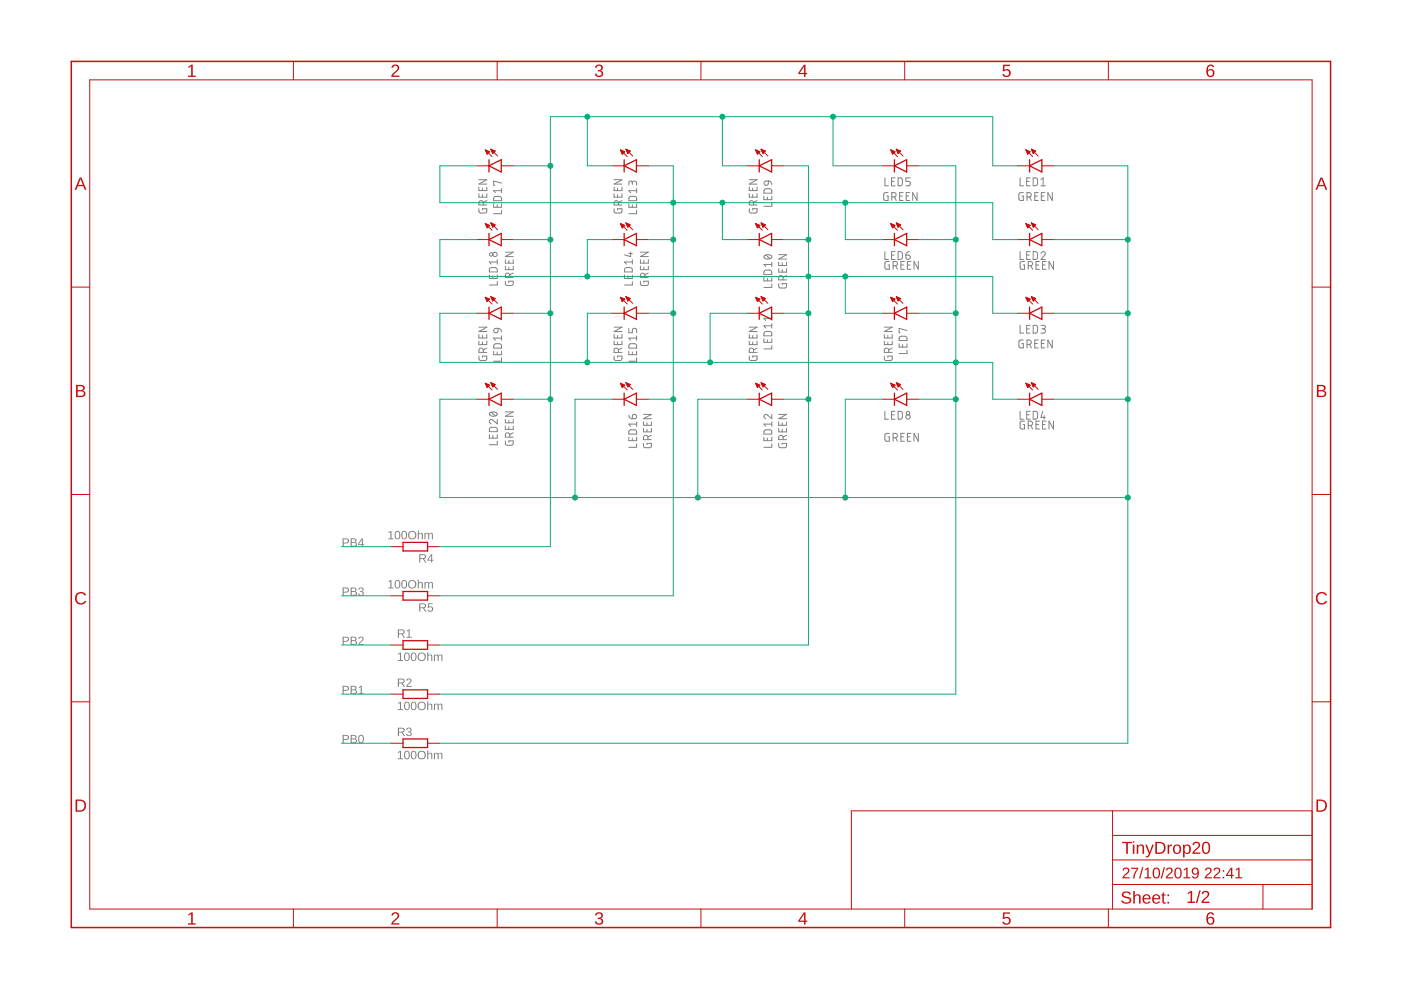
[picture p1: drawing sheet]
<svg xmlns="http://www.w3.org/2000/svg" width="297mm" height="210mm" viewBox="0 0 297 210" stroke-linecap="round" stroke-linejoin="round" font-family="sans-serif">
<g fill="#808080">
<path d="M84.4 138.7l.6-.3v1.5h.4v.2h-1.1v-.2h.5v-1.3l-.4 .3zM85.9 138.4a.66 .66 0 0 1 .8 .1 .66 .66 0 0 1 .2 .8 .66 .66 0 0 1-.6 .9 .66 .66 0 0 1-.6-.9zM86.1 138.6a1 1 0 0 0 .2 1.4 .88 .88 0 0 0 0-1.5zM87.4 138.4a.66 .66 0 0 1 .7 .1 .66 .66 0 0 1 .2 .8 .66 .66 0 0 1-.6 .9 .66 .66 0 0 1-.6-.9zM87.5 138.6a1 1 0 0 0 .2 1.4 .88 .88 0 0 0 0-1.5zM88.5 139.3a.91 .91 0 0 1 1.8 0 .91 .91 0 0 1-1.8 0zM88.9 138.7a.71 .71 0 0 0 .1 1.2 .71 .71 0 0 0 1.1-.5 .71 .71 0 0 0-.7-.9zM90.6 138.3h.2v.7a.46 .46 0 0 1 .5-.2 .46 .46 0 0 1 .4 .4v.9h-.3v-.8a.32 .32 0 0 0-.3-.4 .32 .32 0 0 0-.3 .4v.8h-.2zM92 138.8h.2v.2a.42 .42 0 0 1 .4-.2 .42 .42 0 0 1 .4 .2 .42 .42 0 0 1 .5-.2 .42 .42 0 0 1 .3 .4v.9h-.2v-1l-.3-.2-.3 .3v.9h-.2v-1l-.4-.1-.1 .2-.1 .9h-.2z"/>
<path d="M84.4 149.1l.6-.3v1.6h.4v.2h-1.1v-.2h.5v-1.4l-.4 .3zM85.9 148.9a.66 .66 0 0 1 .8 0 .66 .66 0 0 1 .2 .8 .66 .66 0 0 1-.6 .9 .66 .66 0 0 1-.6-.9zM86.1 149a1 1 0 0 0 .2 1.4 .88 .88 0 0 0 0-1.5zM87.4 148.9a.66 .66 0 0 1 .7 0 .66 .66 0 0 1 .2 .8 .66 .66 0 0 1-.6 .9 .66 .66 0 0 1-.6-.9zM87.5 149a1 1 0 0 0 .2 1.4 .88 .88 0 0 0 0-1.5zM88.5 149.7a.91 .91 0 0 1 1.8 0 .91 .91 0 0 1-1.8 0zM88.9 149.1a.71 .71 0 0 0 .1 1.2 .71 .71 0 0 0 1.1-.4 .71 .71 0 0 0-.7-.9zM90.6 148.7h.2v.7a.46 .46 0 0 1 .5-.2 .46 .46 0 0 1 .4 .5v.9h-.3v-.9a.32 .32 0 0 0-.3-.4 .32 .32 0 0 0-.3 .5v.8h-.2zM92 149.2h.2v.2a.42 .42 0 0 1 .4-.2 .42 .42 0 0 1 .4 .2 .42 .42 0 0 1 .5-.2 .42 .42 0 0 1 .3 .5v.9h-.2v-1.1l-.3-.1-.3 .2v1h-.2v-1.1l-.4-.1-.1 .2-.1 1h-.2z"/>
<path d="M84.4 159.5l.6-.3v1.6h.4v.2h-1.1v-.2h.5v-1.4l-.4 .3zM85.9 159.3a.66 .66 0 0 1 .8 0 .66 .66 0 0 1 .2 .8 .66 .66 0 0 1-.6 .9 .66 .66 0 0 1-.6-.9zM86.1 159.4a1 1 0 0 0 .2 1.4 .88 .88 0 0 0 0-1.4zM87.4 159.3a.66 .66 0 0 1 .7 0 .66 .66 0 0 1 .2 .8 .66 .66 0 0 1-.6 .9 .66 .66 0 0 1-.6-.9zM87.5 159.4a1 1 0 0 0 .2 1.4 .88 .88 0 0 0 0-1.4zM88.5 160.1a.91 .91 0 0 1 1.8 0 .91 .91 0 0 1-1.8 0zM88.9 159.6a.71 .71 0 0 0 .1 1.1 .71 .71 0 0 0 1.1-.4 .71 .71 0 0 0-.7-.9zM90.6 159.1h.2v.8a.46 .46 0 0 1 .5-.3 .46 .46 0 0 1 .4 .5v.9h-.3v-.9a.32 .32 0 0 0-.3-.4 .32 .32 0 0 0-.3 .5v.8h-.2zM92 159.6h.2v.3a.42 .42 0 0 1 .4-.3 .42 .42 0 0 1 .4 .3 .42 .42 0 0 1 .5-.3 .42 .42 0 0 1 .3 .5v.9h-.2v-1.1l-.3-.1-.3 .2v1h-.2v-1.1l-.4-.1-.1 .2-.1 1h-.2z"/>
<path d="M82.4 112.9l.6-.3v1.6h.4v.1h-1.1v-.1h.5v-1.4l-.4 .3zM83.9 112.7a.66 .66 0 0 1 .8 0 .66 .66 0 0 1 .2 .8 .66 .66 0 0 1-.6 .9 .66 .66 0 0 1-.6-.9zM84.1 112.8a1 1 0 0 0 .2 1.4 .88 .88 0 0 0 0-1.5zM85.3 112.7a.66 .66 0 0 1 .8 0 .66 .66 0 0 1 .2 .8 .66 .66 0 0 1-.6 .9 .66 .66 0 0 1-.6-.9zM85.5 112.8a1 1 0 0 0 .2 1.4 .88 .88 0 0 0 0-1.5zM86.5 113.5a.91 .91 0 0 1 1.8 0 .91 .91 0 0 1-1.8 0zM86.9 112.9a.71 .71 0 0 0 .1 1.2 .71 .71 0 0 0 1.1-.4 .71 .71 0 0 0-.7-.9zM88.6 112.5h.2v.7a.46 .46 0 0 1 .5-.2 .46 .46 0 0 1 .4 .4v.9h-.3v-.8a.32 .32 0 0 0-.3-.4 .32 .32 0 0 0-.3 .4v.8h-.2zM90 113h.2v.2a.42 .42 0 0 1 .4-.2 .42 .42 0 0 1 .4 .2 .42 .42 0 0 1 .5-.2 .42 .42 0 0 1 .3 .4v.9h-.2v-1l-.3-.2-.3 .3v.9h-.2v-1l-.4-.1-.2 .2v.9h-.2z"/>
<path d="M82.4 123.3l.6-.3v1.6h.4v.2h-1.1v-.2h.5v-1.4l-.4 .3zM83.9 123.1a.66 .66 0 0 1 .8 0 .66 .66 0 0 1 .2 .8 .66 .66 0 0 1-.6 .9 .66 .66 0 0 1-.6-.9zM84.1 123.2a1 1 0 0 0 .2 1.4 .88 .88 0 0 0 0-1.4zM85.3 123.1a.66 .66 0 0 1 .8 0 .66 .66 0 0 1 .2 .8 .66 .66 0 0 1-.6 .9 .66 .66 0 0 1-.6-.9zM85.5 123.2a1 1 0 0 0 .2 1.4 .88 .88 0 0 0 0-1.4zM86.5 123.9a.91 .91 0 0 1 1.8 0 .91 .91 0 0 1-1.8 0zM86.9 123.4a.71 .71 0 0 0 .1 1.1 .71 .71 0 0 0 1.1-.4 .71 .71 0 0 0-.7-.9zM88.6 122.9h.2v.7a.46 .46 0 0 1 .5-.2 .46 .46 0 0 1 .4 .5v.9h-.3v-.9a.32 .32 0 0 0-.3-.4 .32 .32 0 0 0-.3 .5v.8h-.2zM90 123.4h.2v.2a.42 .42 0 0 1 .4-.2 .42 .42 0 0 1 .4 .2 .42 .42 0 0 1 .5-.2 .42 .42 0 0 1 .3 .5v.9h-.2v-1.1l-.3-.1-.3 .2v1h-.2v-1.1l-.4-.1-.2 .2v1h-.2z"/>
</g>
<g fill="none" stroke="#808080" stroke-width=".21">
<path d="M101.5 39.7v.7h1.7v-.7M101.5 38.1h1.7l-1.7 .9h1.7M102.3 39.9v.5M130.2 39.7v.7h1.7v-.7M130.2 38.1h1.7l-1.7 .9h1.7M130.9 39.9v.5M158.9 39.7v.7h1.6v-.7M158.9 38.1h1.6l-1.6 .9h1.6M159.6 39.9v.5M101.5 44.3v.5l.3 .3h1.2l.2-.2v-.6h-.9v.2M101.5 41.1v.7h1.7v-.7M102.3 41.3v.5"/>
<path d="M102.5 43.5v-.5a.47 .47 0 0 0-.5-.5 .47 .47 0 0 0-.5 .5v.5h1.7M103.2 42.5l-.7 .4M107.1 59.6l.1 .7 .2 .2h1l.4-.2v-.7h-.9v.3M107.1 56.4v.8h1.7v-.8M107.1 55.1v.7h1.7v-.7M107.1 53.5h1.7l-1.7 .9h1.7M107.9 55.2v.6M107.9 56.6v.6M108.1 58.8v-.4a.47 .47 0 0 0-.5-.5 .47 .47 0 0 0-.5 .5v.4h1.7M108.8 57.9l-.7 .4M130.2 44.3v.6l.2 .2h1.4l.1-.8h-1v.2M130.2 41.1v.7h1.7v-.7"/>
<path d="M130.9 41.3v.5M131.1 43.5v-.5a.47 .47 0 0 0-.4-.5 .47 .47 0 0 0-.5 .5v.5h1.7M131.9 42.5l-.8 .4M135.8 59.6v.6l.2 .3h1.1l.3-.2 .1-.7h-1v.3M135.8 55.1v.7h1.7v-.7M135.8 56.4v.8h1.7v-.8M135.8 53.5h1.7l-1.7 .9h1.7M136.5 55.2v.6M136.5 56.6v.6M136.7 58.8v-.4a.47 .47 0 0 0-.5-.5 .47 .47 0 0 0-.4 .5v.4h1.7M137.5 57.9l-.8 .4M158.9 44.3v.6l.2 .2h1.2l.2-.2v-.6h-.9v.2"/>
<path d="M158.9 41.1v.7h1.6v-.7M159.6 41.3v.5M159.8 43.5v-.5a.46 .46 0 0 0-.5-.5 .46 .46 0 0 0-.4 .5v.5h1.6M160.5 42.5l-.7 .4M165.1 55.6v.7h1.7v-.7M165.1 57v.7h1.7v-.7M165.1 54h1.7l-1.7 .9h1.7M165.8 55.8v.5M165.8 57.1v.6M166 59.4v-.5a.47 .47 0 0 0-.4-.5 .47 .47 0 0 0-.5 .5v.5h1.7M166.8 58.4l-.8 .4M188.3 40.8h-.6l-.3 .3v1l.2 .4h.7v-.9h-.3"/>
<path d="M188.6 55.4l-.7 .1-.2 .1-.1 1.1 .3 .4h.7v-.9h-.3M189.1 41.8h.4a.47 .47 0 0 0 .5-.5 .47 .47 0 0 0-.5-.5h-.4v1.7M189.4 56.3h.4a.46 .46 0 0 0 .5-.4 .46 .46 0 0 0-.5-.5h-.4v1.7M189.7 41.8l.3 .7M189.9 56.3l.4 .8M190.7 41.6h.6M191 56.2h.6M191.5 40.8h-.8v1.7h.8M191.7 55.4h-.7v1.7h.7M192.1 41.6h.6M192.4 56.2h.5M192.9 40.8h-.8v1.7h.8"/>
<path d="M193.1 55.4h-.7v1.7h.7M194.4 40.8v1.7l-.9-1.7v1.7M194.7 55.4v1.7l-.9-1.7v1.7M217 40.8h-.6l-.4 .3v1l.3 .4h.7v-.9h-.3M217.2 55.4l-.7 .1-.2 .1v1.3l.2 .2h.7v-.9h-.3M217.7 41.8h.5a.47 .47 0 0 0 .5-.5 .47 .47 0 0 0-.5-.5h-.5v1.7M218 56.3h.5a.46 .46 0 0 0 .4-.4 .46 .46 0 0 0-.4-.5h-.5v1.7M218.3 41.8l.4 .7M218.6 56.3l.3 .8M219.4 41.6h.5M219.6 56.2h.6M220.1 40.8h-.7v1.7h.7"/>
<path d="M220.4 55.4h-.8v1.7h.8M220.8 41.6h.5M221 56.2h.6M221.5 40.8h-.7v1.7h.7M221.8 55.4h-.8v1.7h.8M223.1 40.8v1.7l-.9-1.7v1.7M223.4 55.4v1.7l-1-1.7v1.7M101.5 75.5v.6l.3 .3h1.2l.2-.2v-.7h-.9v.3M101.5 72.3v.8h1.7v-.8M101.5 70.9v.8h1.7v-.8M101.5 69.4h1.7l-1.7 .9h1.7M102.3 71.1v.6"/>
<path d="M102.3 72.5v.6M102.5 74.7v-.4a.47 .47 0 0 0-.5-.5 .47 .47 0 0 0-.5 .5v.4h1.7M103.2 73.8l-.7 .4M130.2 75.5v.7l.2 .2 1.4-.1 .1-.8h-1v.3M130.2 72.3v.8h1.7v-.8M130.2 70.9v.8h1.7v-.8M130.2 69.4h1.7l-1.7 .9h1.7M130.9 71.1v.6M130.9 72.5v.6M131.1 74.7v-.4a.47 .47 0 0 0-.4-.5 .47 .47 0 0 0-.5 .5v.4h1.7M131.9 73.8l-.8 .4M158.9 75.5v.7l.2 .2h1.2l.2-.2v-.7h-.9v.3"/>
<path d="M158.9 72.3v.8h1.6v-.8M158.9 70.9v.8h1.6v-.8M158.9 69.4h1.6l-1.6 .9h1.6M159.6 71.1v.6M159.6 72.5v.6M159.8 74.7v-.4a.46 .46 0 0 0-.5-.5 .46 .46 0 0 0-.4 .5v.4h1.6M160.5 73.8l-.7 .4M165.1 60.1v.7l.2 .2h1.4l.1-.9h-1v.3M187.5 75.5v.6l.2 .3h1.2l.2-.2 .1-.7h-1v.3M187.5 70.9v.8h1.7v-.8M187.5 72.3v.8h1.7v-.8M187.5 69.4h1.7l-1.7 .9h1.7"/>
<path d="M188.2 71.1v.6M188.2 72.5v.6M188.4 74.7v-.4a.47 .47 0 0 0-.4-.5 .47 .47 0 0 0-.5 .5v.4h1.7M189.2 73.8l-.8 .4M217 72.1h-.6l-.4 .2v1.2l.3 .2 .7 .1v-1h-.3M217.7 73h.5a.47 .47 0 0 0 .5-.4 .47 .47 0 0 0-.5-.5h-.5v1.7M218.3 73l.4 .8M219.4 72.8h.5M220.1 72.1h-.7v1.7h.7M220.8 72.8h.5M221.5 72.1h-.7v1.7h.7M223.1 72.1v1.7l-.9-1.7v1.7"/>
<path d="M107.1 93.5l.1 .7 .3 .2h1.1l.2-.4v-.5h-.9v.3M107.1 88.9v.7h1.7v-.7M107.1 90.3v.7h1.7v-.7M107.1 87.3h1.7l-1.7 1h1.7M107.9 89.1v.5M107.9 90.5v.5M108.1 92.7v-.5a.47 .47 0 0 0-.5-.4 .47 .47 0 0 0-.5 .4v.5h1.7M108.8 91.8l-.7 .3M136.4 94v.6l.3 .3h1l.4-.2v-.7h-.9v.3M136.4 90.8v.8h1.7v-.8M136.4 89.4v.8h1.7v-.8M136.4 87.9h1.7l-1.7 .9h1.7"/>
<path d="M137.2 89.6v.6M137.2 91v.6M137.4 93.2v-.4a.47 .47 0 0 0-.5-.5 .47 .47 0 0 0-.5 .5v.4h1.7M138.1 92.3l-.7 .3M165.1 94l.1 .8h1.5l.1-.8h-1v.3M165.1 89.4v.8h1.7v-.8M165.1 90.8v.8h1.7v-.8M165.1 87.9h1.7l-1.7 .9h1.7M165.8 89.6v.6M165.8 91v.6M166 93.2v-.4a.47 .47 0 0 0-.4-.5 .47 .47 0 0 0-.5 .5v.4h1.7M166.8 92.3l-.8 .3"/>
<path d="M188.6 91.9h-.6l-.3 .2-.1 1.1 .3 .3 .7 .1v-1h-.3M189.4 92.8h.4a.47 .47 0 0 0 .5-.4 .47 .47 0 0 0-.5-.5h-.4v1.7M189.9 92.8l.4 .8M191 92.6h.6M191.7 91.9h-.7v1.7h.7M192.4 92.6h.5M193.1 91.9h-.7v1.7h.7M194.7 91.9v1.7l-.9-1.7v1.7M217.2 89.3h-.5l-.4 .2v1.1l.2 .3 .7 .1v-1h-.3M218 90.2h.5a.47 .47 0 0 0 .4-.5 .47 .47 0 0 0-.4-.4h-.5v1.7M218.6 90.2l.3 .8M219.6 90h.6"/>
<path d="M220.4 89.3h-.8v1.7h.8M221 90h.6M221.8 89.3h-.8v1.7h.8M223.4 89.3v1.7l-1-1.7v1.7"/>
</g>
<g fill="#808080">
<path d="M84.4 133.5h.8a.51 .51 0 0 1 .6 .4 .51 .51 0 0 1-.4 .6l.5 .7h-.3l-.5-.7h-.5v.7h-.2zM84.6 133.6v.7h.6a.33 .33 0 0 0 .4-.3 .33 .33 0 0 0-.4-.4zM86.2 133.7l.7-.2v1.5h.4v.2h-1.1v-.2h.4v-1.3l-.4 .2z"/>
<path d="M84.4 143.9h.8a.51 .51 0 0 1 .6 .4 .51 .51 0 0 1-.4 .6l.5 .7h-.3l-.5-.7h-.5v.7h-.2zM84.6 144.1v.6h.6a.33 .33 0 0 0 .4-.3 .33 .33 0 0 0-.4-.3zM86.3 144a.57 .57 0 0 1 .9 .1 .57 .57 0 0 1-.3 .8l-.5 .5h.9v.2h-1.2l.1-.3 .5-.5a.38 .38 0 0 0 .3-.5 .38 .38 0 0 0-.6-.1l-.3 .1z"/>
<path d="M84.4 154.3h.8a.51 .51 0 0 1 .6 .4 .51 .51 0 0 1-.4 .6l.5 .8h-.3l-.5-.8h-.5v.8h-.2zM84.6 154.5v.6h.6a.33 .33 0 0 0 .4-.3 .33 .33 0 0 0-.4-.3zM86.3 154.4a.5 .5 0 0 1 .8 0 .5 .5 0 0 1-.2 .7 .52 .52 0 0 1 .3 .8 .52 .52 0 0 1-.8 .1l-.3-.4h.2a.36 .36 0 0 0 .5 .3 .36 .36 0 0 0 .2-.6h-.5v-.2a.34 .34 0 0 0 .5-.2 .34 .34 0 0 0-.2-.5 .34 .34 0 0 0-.5 .3h-.2z"/>
<path d="M88.9 117.5h.8a.51 .51 0 0 1 .6 .4 .51 .51 0 0 1-.4 .6l.5 .8h-.3l-.4-.8h-.6v.8h-.2zM89.1 117.7v.6h.6a.33 .33 0 0 0 .4-.3 .33 .33 0 0 0-.4-.3zM91.4 117.5h.2v1.2h.3v.2h-.3v.4h-.2v-.4h-.8zM91.4 117.8l-.6 .9h.6z"/>
<path d="M88.9 127.9h.8a.51 .51 0 0 1 .6 .4 .51 .51 0 0 1-.4 .6l.5 .8h-.3l-.4-.7h-.6v.7h-.2zM89.1 128.1v.7h.6a.33 .33 0 0 0 .4-.4 .33 .33 0 0 0-.4-.3zM90.7 127.9h1v.2h-.8v.6a.61 .61 0 0 1 .9 .2 .61 .61 0 0 1-.4 .9 .61 .61 0 0 1-.8-.5h.3a.39 .39 0 0 0 .5 .1 .39 .39 0 0 0 .1-.6 .39 .39 0 0 0-.6 .1h-.2z"/>
</g>
<g fill="none" stroke="#808080" stroke-width=".21">
<path d="M106.3 38.8l-1.6-.4v.9h.2M106.3 40v.9M134.1 38.8a.46 .46 0 0 1 .4-.4 .46 .46 0 0 1 .5 .4v.5M134.1 39.1v-.4a.37 .37 0 0 0-.4-.3 .37 .37 0 0 0-.4 .3v.6M135 40v.9M162.1 38.5l.8-.1v.5a.46 .46 0 0 1-.7 .3 .46 .46 0 0 1-.1-.7zM162.9 38.4l.4 .1 .3 .6M187.6 37.7v1.7h.8M189 38.5h.6M189.8 37.7h-.8v1.7h.8M190.4 37.7h.7l.2 .3v1.1l-.2 .2-.7 .1zM193 37.7h-.9v.8h.5a.47 .47 0 0 1 .4 .4 .47 .47 0 0 1-.4 .5h-.5"/>
<path d="M216.3 37.7v1.7h.7M217.7 38.5h.5M218.4 37.7h-.7v1.7h.7M219.1 37.7h.6l.2 .3 .1 .9-.3 .4-.6 .1zM220.7 39.4h.9M220.7 38.1l.5-.4v1.7M103.8 58.3v.8h1.6v-.8M103.9 56.9l.3-.2 .9 .1 .3 .2v.7h-1.6zM104.5 58.5v.6M104.7 43.2v.7h1.6v-.7M104.8 41.8l1.2-.1 .3 .2v.6h-1.6zM105.4 43.4v.5"/>
<path d="M105.4 59.7v.7h-1.6M105.4 55.5h-1.6l.3 .5M105.4 55.1v.9M106.3 44.6v.7h-1.6M106.3 40.4h-1.6l.3 .5M132.4 58.3v.8h1.7v-.8M132.5 56.9l.4-.2 .9 .1 .2 .2 .1 .7h-1.7zM133.1 58.5v.6M133.3 43.2v.7h1.7v-.7M133.3 53.7h.8M133.5 41.8l1.2-.1 .3 .2v.6h-1.7zM133.7 53.5v.9l-1.3-.4"/>
<path d="M134.1 43.4v.5M134.1 55.1v.9M134.1 59.7v.7h-1.7M134.1 55.5h-1.7l.4 .5M135 44.6v.7h-1.7M135 40.4h-1.7l.4 .5M162 41.6v.7h1.6v-.7M162 58.8v.8h1.6v-.8M162.1 54.2a1.07 1.07 0 0 1 1.5 .3 .98 .98 0 0 1-1.6 0zM162.1 40.2l1.2-.2 .3 .3v.7h-1.6zM162.1 57.4l.3-.1 1.1 .1 .1 .8h-1.6zM162.3 54.1l1 .7"/>
<path d="M162.7 41.8v.5M162.7 59v.6M163.6 43v.7h-1.6M163.6 55.6v.9M163.6 56.1h-1.6l.3 .4M187.6 53.3v1.7h.8M189 54.1h.6M189.8 53.3h-.8v1.7h.8M190.4 53.3l.7 .1 .2 .2v1.1l-.2 .3h-.7zM192.1 54.1h.5a.46 .46 0 0 1 .4 .5 .46 .46 0 0 1-.5 .4 .46 .46 0 0 1-.4-.5zM192.8 53.3l-.4 .2-.3 .6M216.3 53.3v1.7h.7"/>
<path d="M217.7 54.1h.5M218.4 53.3h-.7v1.7h.7M219.1 53.3l.6 .1 .2 .2 .1 .9-.3 .5h-.6zM220.7 53.7a.46 .46 0 0 1 .6-.3 .46 .46 0 0 1 .2 .7l-.8 .9h.9M104.7 74.5v.7h1.6v-.7M104.8 73l.3-.1h.9l.3 .3v.6h-1.6zM104.8 69.8l.8-.2v.6a.47 .47 0 0 1-.7 .3 .47 .47 0 0 1-.1-.7zM105.4 74.6v.6M105.6 69.6l.6 .3 .1 .5M106.3 75.8v.8h-1.6M106.3 71.7h-1.6l.3 .5M106.3 71.2v1"/>
<path d="M133.3 69.6v.9h.8v-.5a.46 .46 0 0 1 .4-.4 .46 .46 0 0 1 .5 .4v.5M133.3 74.5v.7h1.7v-.7M133.5 73l.3-.1h.9l.3 .3v.6h-1.7zM134.1 74.6v.6M135 71.2v1M135 75.8v.8h-1.7M135 71.7h-1.7l.4 .5M162 71.8v.8h1.6v-.8M162.1 70.4l.3-.1h.9l.3 .3v.6h-1.6zM162.7 72v.6M163.6 60.2v.8h-1.6M163.6 67v.9"/>
<path d="M163.6 68.6v1M163.6 73.2v.8h-1.6M163.6 69.1h-1.6l.3 .5M163.6 67.5h-1.6l.3 .4M190.6 72.9v.7h1.7v-.7M190.8 71.4l1.2-.1 .3 .3v.6h-1.7zM191.4 73v.6M192.3 74.2v.8h-1.7M192.3 70.1l-1.7-.5v.9h.2M216.3 69v1.6h.7M217.7 69.7h.5M218.4 69h-.7v1.6h.7"/>
<path d="M219.1 69h.6l.2 .3 .1 .9-.3 .4h-.6zM220.7 69h.6a.37 .37 0 0 1 .3 .4 .37 .37 0 0 1-.3 .3h-.4M221.2 69.7a.46 .46 0 0 1 .4 .5 .46 .46 0 0 1-.4 .4h-.5M103.8 92.2v.7h1.6v-.7M103.9 87.5a1.07 1.07 0 0 1 1.5 .3 .98 .98 0 0 1-1.6 0zM103.9 90.7l1.2-.1 .3 .3v.6h-1.6zM104.1 87.4l1 .8M104.5 92.4v.5M105.4 88.9v1l-.9-.8a.46 .46 0 0 0-.7 .1 .46 .46 0 0 0 .3 .7M105.4 93.6v.7h-1.6M133.3 88l.2 .5 .6 .3M133.3 92.7v.7h1.7v-.7"/>
<path d="M133.5 91.2l1.2-.1 .3 .3v.6h-1.7zM134.1 92.9v.5M134.2 88a.47 .47 0 0 1 .7 .1 .47 .47 0 0 1-.4 .7h-.4zM135 94.1v.7h-1.7M135 89.9h-1.7l.4 .5M135 89.5v.9M162 92.7v.7h1.6v-.7M162.1 91.2l1.2-.1 .3 .3v.6h-1.6zM162.7 92.9v.5M163.6 87.9v.9l-.9-.8a.45 .45 0 0 0-.7 .1 .45 .45 0 0 0 .3 .7M163.6 89.5v.9M163.6 94.1v.7h-1.6"/>
<path d="M163.6 89.9h-1.6l.3 .5M187.6 87.2v1.7h.8M189 87.9h.6M189.8 87.2h-.8v1.7h.8M190.4 87.2h.7l.2 .3v1.1l-.2 .2-.7 .1zM216.3 87.2v1.7h.7M217.7 87.9h.5M218.4 87.2h-.7v1.7h.7M219.1 87.2h.6l.2 .3 .1 .9-.3 .4-.6 .1zM221.1 87.2l-.4 1.3h.9M221.4 88.1v.8"/>
<circle cx="104.1" cy="53.9" r=".37"/>
<circle cx="105" cy="53.9" r=".47"/>
<circle cx="192.5" cy="87.6" r=".37"/>
<circle cx="192.5" cy="88.4" r=".46"/>
</g>
<g fill="#808080">
<path d="M72.6 155.8h.8a.54 .54 0 0 1 .6 .6 .54 .54 0 0 1-.6 .5h-.5v.7h-.3zM72.9 156v.7h.7a.36 .36 0 0 0 0-.6zM74.3 155.8l1 .1 .2 .1 .1 .4-.3 .3a.48 .48 0 0 1 .4 .5 .48 .48 0 0 1-.6 .4h-.8zM74.6 156v.6l.7-.2v-.3zM74.6 156.8v.6h.6l.2-.2-.1-.4zM76.2 155.9a.66 .66 0 0 1 .8 .1 .66 .66 0 0 1 .2 .7 .66 .66 0 0 1-.7 .9 .66 .66 0 0 1-.6-.9zM76.4 156a1 1 0 0 0 .1 1.4 .88 .88 0 0 0 .1-1.4z"/>
<path d="M72.6 145.4h.8a.54 .54 0 0 1 .6 .5 .54 .54 0 0 1-.6 .6h-.5v.7h-.3zM72.9 145.6v.7h.7a.36 .36 0 0 0 0-.7zM74.3 145.4l1 .1 .2 .1 .1 .4-.3 .2a.48 .48 0 0 1 .4 .6 .48 .48 0 0 1-.6 .4h-.8zM74.6 145.6v.6l.7-.2v-.3zM74.6 146.3v.7h.6l.2-.2-.1-.4zM76.1 145.7l.6-.3v1.6h.4v.2h-1.1v-.2h.5v-1.4l-.4 .3z"/>
<path d="M72.6 135h.8a.54 .54 0 0 1 .6 .5 .54 .54 0 0 1-.6 .6h-.5v.6h-.3zM72.9 135.2v.7l.7-.1a.36 .36 0 0 0 0-.6zM74.3 135h1l.2 .2 .1 .4-.3 .2a.48 .48 0 0 1 .4 .6 .48 .48 0 0 1-.6 .3h-.8zM74.6 135.2v.5l.7-.1v-.4zM74.6 135.9v.7l.6-.1 .2-.1-.1-.4zM76.2 135.1a.57 .57 0 0 1 .8 .1 .57 .57 0 0 1-.3 .8l-.5 .6h.9v.1h-1.1v-.2l.5-.5a.38 .38 0 0 0 .4-.6 .38 .38 0 0 0-.7-.1l-.2 .1z"/>
<path d="M72.6 124.6h.8a.54 .54 0 0 1 .6 .5 .54 .54 0 0 1-.6 .5h-.5v.7h-.3zM72.9 124.8v.7l.7-.1a.36 .36 0 0 0 0-.6zM74.3 124.6h1l.2 .2 .1 .3-.3 .3a.48 .48 0 0 1 .4 .6 .48 .48 0 0 1-.6 .3h-.8zM74.6 124.8v.5l.7-.1v-.4zM74.6 125.5v.6h.6l.2-.1-.1-.5zM76.1 124.7a.5 .5 0 0 1 .8 0 .5 .5 0 0 1-.2 .7 .52 .52 0 0 1 .4 .8 .52 .52 0 0 1-.9 .1l-.3-.4h.3a.36 .36 0 0 0 .5 .3 .36 .36 0 0 0 .1-.6l-.4-.1v-.2a.34 .34 0 0 0 .4-.1 .34 .34 0 0 0-.2-.5 .34 .34 0 0 0-.4 .3h-.2z"/>
<path d="M72.6 114.1h.8a.54 .54 0 0 1 .6 .6 .54 .54 0 0 1-.6 .5h-.5v.7h-.3zM72.9 114.3v.7h.7a.36 .36 0 0 0 0-.6zM74.3 114.1l1 .1 .2 .1 .1 .4-.3 .3a.48 .48 0 0 1 .4 .6 .48 .48 0 0 1-.6 .3h-.8zM74.6 114.3v.6l.7-.2v-.3zM74.6 115.1v.6h.6l.2-.2-.1-.4zM76.7 114.1h.2v1.2h.3v.2h-.3v.4h-.2v-.4h-.8zM76.7 114.4l-.6 .9h.6z"/>
</g>
<path d="M235.9 171.9v20.8M235.9 177.1h42.3M180.5 192.7v-20.8h97.7v20.8M235.9 187.5h42.3M235.9 182.3h42.3M267.8 187.5v5.2" fill="none" stroke="#c90d0c" stroke-width=".21"/>
<path d="M238 189.3a1.15 1.15 0 0 1 1.8 .3l-.3 .1a.67 .67 0 0 0-.7-.4 .67 .67 0 0 0-.6 .5l.7 .3a.78 .78 0 0 1 .9 .8 .78 .78 0 0 1-1 .7 .93 .93 0 0 1-1.1-.6l.4-.1a.77 .77 0 0 0 .7 .4 .77 .77 0 0 0 .7-.5l-.8-.4a.75 .75 0 0 1-.7-1.1zM240.3 188.9h.3v1.1a.66 .66 0 0 1 .7-.4 .66 .66 0 0 1 .5 .7v1.3h-.3v-1.3a.47 .47 0 0 0-.5-.5 .47 .47 0 0 0-.4 .6v1.2h-.3zM242.5 189.9a.89 .89 0 0 1 1-.2 .89 .89 0 0 1 .5 1h-1.4a.57 .57 0 0 0 .3 .6 .57 .57 0 0 0 .7-.2l.3 .1a.93 .93 0 0 1-1.2 .3 .93 .93 0 0 1-.5-1.2zM242.7 190l-.1 .4h1l-.3-.5zM244.5 189.9a.89 .89 0 0 1 1.1-.2 .89 .89 0 0 1 .4 1h-1.4a.57 .57 0 0 0 .4 .6 .57 .57 0 0 0 .7-.2l.2 .1a.93 .93 0 0 1-1.2 .3 .93 .93 0 0 1-.4-1.2zM244.8 190l-.2 .4h1.1l-.3-.5zM246.6 189.2h.2v.4h.3v.3h-.3v1.2l.1 .2h.3v.3h-.6l-.1-.2-.1-1.5h-.2v-.3h.3zM247.5 189.6h.4v.4h-.4zM247.5 191.2h.4v.4h-.4z" fill="#c90d0c"/>
<path d="M15.1 13v183.7" fill="none" stroke="#c90d0c" stroke-width=".32"/>
<path d="M19 16.9v175.8M15.1 60.9h3.9" fill="none" stroke="#c90d0c" stroke-width=".21"/>
<path d="M16.9 37.6h.4l1 2.6h-.3l-.3-.7h-1.2l-.3 .7h-.4zM17.1 37.9l-.5 1.3h1z" fill="#c90d0c"/>
<path d="M15.1 104.8h3.9" fill="none" stroke="#c90d0c" stroke-width=".21"/>
<path d="M16.1 81.6a1.69 1.69 0 0 1 1.8 .4 .61 .61 0 0 1-.4 .8 .71 .71 0 0 1 .6 .9 .71 .71 0 0 1-.9 .5h-1.1zM16.5 81.9v.8h.6a.43 .43 0 0 0 .5-.4 .43 .43 0 0 0-.5-.4zM16.5 83v.9h1a.45 .45 0 0 0 .2-.7l-.2-.2z" fill="#c90d0c"/>
<path d="M15.1 148.8h3.9" fill="none" stroke="#c90d0c" stroke-width=".21"/>
<g fill="#c90d0c">
<path d="M16.2 125.9a1.29 1.29 0 0 1 2.1 .3l-.4 .1a.99 .99 0 0 0-1.4-.2 .99 .99 0 0 0-.1 1.5 .99 .99 0 0 0 1.4 0l.2-.2 .3 .1a1.33 1.33 0 0 1-2 .4 1.33 1.33 0 0 1-.1-2z"/>
<path d="M16 169.5h.9a1.3 1.3 0 0 1 1.4 1.3 1.3 1.3 0 0 1-1.3 1.3h-1zM16.4 169.8v2h.6a1.02 1.02 0 0 0 .9-1 1.02 1.02 0 0 0-1-1z"/>
</g>
<path d="M15.1 196.7h267" fill="none" stroke="#c90d0c" stroke-width=".32"/>
<path d="M19 192.7h259.2M62.2 192.7v4" fill="none" stroke="#c90d0c" stroke-width=".21"/>
<path d="M39.9 193.9l.7-.5h.3v2.4h.6v.2h-1.6v-.2h.6v-2l-.6 .4z" fill="#c90d0c"/>
<path d="M105.4 192.7v4" fill="none" stroke="#c90d0c" stroke-width=".21"/>
<path d="M83.2 193.6a.84 .84 0 0 1 1.4 .2 .84 .84 0 0 1-.5 1.2l-.8 .8h1.4v.2h-1.7a2.51 2.51 0 0 1 1.1-1.5 .5 .5 0 0 0-.1-.8 .5 .5 0 0 0-.7 .4h-.3z" fill="#c90d0c"/>
<path d="M148.6 192.7v4" fill="none" stroke="#c90d0c" stroke-width=".21"/>
<path d="M126.4 193.6a.77 .77 0 0 1 1.1-.1 .77 .77 0 0 1 .1 1.1l-.3 .1a.7 .7 0 0 1 .6 .8 .7 .7 0 0 1-.9 .6l-.7-.3-.2-.4 .4-.1a.53 .53 0 0 0 .7 .5 .53 .53 0 0 0 .2-.8l-.7-.1v-.3a.5 .5 0 0 0 .8-.3 .5 .5 0 0 0-.4-.6 .5 .5 0 0 0-.6 .4h-.3z" fill="#c90d0c"/>
<path d="M191.8 192.7v4" fill="none" stroke="#c90d0c" stroke-width=".21"/>
<path d="M170.4 193.4h.4v1.8h.4v.3h-.4v.5h-.3v-.5h-1.2v-.3zM170.5 193.8l-.9 1.4h.9z" fill="#c90d0c"/>
<path d="M235 192.7v4" fill="none" stroke="#c90d0c" stroke-width=".21"/>
<g fill="#c90d0c">
<path d="M212.7 193.4h1.5v.3h-1.2l-.1 .9a.89 .89 0 0 1 1.2 .1 .89 .89 0 0 1-.1 1.3 .89 .89 0 0 1-1.2-.1l-.3-.4 .4-.1a.58 .58 0 0 0 .8 .3 .58 .58 0 0 0 .1-.9 .58 .58 0 0 0-.9 0h-.3z"/>
<path d="M256.2 193.6l.5-.2a.69 .69 0 0 1 .7 .5l-.3 .1a.54 .54 0 0 0-.7-.3 .54 .54 0 0 0-.3 .7v.3a.84 .84 0 0 1 1.2 0 .84 .84 0 0 1-.1 1.3 .84 .84 0 0 1-1.2-.2 2.03 2.03 0 0 1 .2-2.2zM256 195.2a.6 .6 0 0 0 1.2 0 .6 .6 0 0 0-1.2 0z"/>
</g>
<path d="M282.1 13v183.7" fill="none" stroke="#c90d0c" stroke-width=".32"/>
<path d="M278.2 16.9v175.8M278.2 60.9h3.9" fill="none" stroke="#c90d0c" stroke-width=".21"/>
<path d="M280 37.6h.4l1 2.6h-.3l-.3-.7h-1.2l-.3 .7h-.4zM280.2 37.9l-.5 1.3h.9z" fill="#c90d0c"/>
<path d="M278.2 104.8h3.9" fill="none" stroke="#c90d0c" stroke-width=".21"/>
<path d="M279.2 81.6a1.69 1.69 0 0 1 1.8 .4 .61 .61 0 0 1-.4 .8 .71 .71 0 0 1 .6 .9 .71 .71 0 0 1-.9 .5h-1.1zM279.6 81.9v.8h.6a.43 .43 0 0 0 .5-.4 .43 .43 0 0 0-.5-.4zM279.6 83v.9h1a.45 .45 0 0 0 .2-.7l-.2-.2z" fill="#c90d0c"/>
<path d="M278.2 148.8h3.9" fill="none" stroke="#c90d0c" stroke-width=".21"/>
<g fill="#c90d0c">
<path d="M279.3 125.9a1.29 1.29 0 0 1 2.1 .3l-.4 .1a.99 .99 0 0 0-1.4-.2 .99 .99 0 0 0-.1 1.5 .99 .99 0 0 0 1.4 0l.2-.2 .3 .1a1.33 1.33 0 0 1-2 .4 1.33 1.33 0 0 1-.1-2z"/>
<path d="M279.1 169.5h.9a1.3 1.3 0 0 1 1.3 1.3 1.3 1.3 0 0 1-1.2 1.3h-1zM279.5 169.8v2h.5a1.02 1.02 0 0 0 1-1 1.02 1.02 0 0 0-1-1z"/>
</g>
<path d="M15.1 13h267" fill="none" stroke="#c90d0c" stroke-width=".32"/>
<path d="M19 16.9h259.2M62.2 13v3.9" fill="none" stroke="#c90d0c" stroke-width=".21"/>
<path d="M39.9 14.1l.7-.4h.3v2.3h.6v.3h-1.6v-.3h.6v-2l-.6 .4z" fill="#c90d0c"/>
<path d="M105.4 13v3.9" fill="none" stroke="#c90d0c" stroke-width=".21"/>
<path d="M83.2 13.9a.84 .84 0 0 1 1.4 .1 .84 .84 0 0 1-.5 1.3l-.8 .7h1.4v.3h-1.7a2.51 2.51 0 0 1 1.1-1.5 .5 .5 0 0 0-.1-.8 .5 .5 0 0 0-.7 .4h-.3z" fill="#c90d0c"/>
<path d="M148.6 13v3.9" fill="none" stroke="#c90d0c" stroke-width=".21"/>
<path d="M126.4 13.9a.77 .77 0 0 1 1.1-.1 .77 .77 0 0 1 .1 1.1l-.3 .1a.7 .7 0 0 1 .6 .8 .7 .7 0 0 1-.9 .5l-.7-.3-.2-.4h.4a.53 .53 0 0 0 .7 .5 .53 .53 0 0 0 .2-.8l-.7-.2v-.3a.5 .5 0 0 0 .8-.2 .5 .5 0 0 0-.4-.7 .5 .5 0 0 0-.6 .5h-.3z" fill="#c90d0c"/>
<path d="M191.8 13v3.9" fill="none" stroke="#c90d0c" stroke-width=".21"/>
<path d="M170.4 13.7h.4v1.8h.4v.2h-.4v.6h-.3v-.6h-1.2v-.2zM170.5 14.1l-.9 1.4h.9z" fill="#c90d0c"/>
<path d="M235 13v3.9" fill="none" stroke="#c90d0c" stroke-width=".21"/>
<g fill="#c90d0c">
<path d="M212.7 13.7h1.5v.3h-1.2l-.1 .8a.89 .89 0 0 1 1.2 .2 .89 .89 0 0 1-.1 1.2 .89 .89 0 0 1-1.2 0l-.3-.5h.4a.58 .58 0 0 0 .8 .2 .58 .58 0 0 0 .1-.8 .58 .58 0 0 0-.9 0h-.3z"/>
<path d="M256.2 13.8l.5-.1a.69 .69 0 0 1 .7 .5l-.3 .1a.54 .54 0 0 0-.7-.3 .54 .54 0 0 0-.3 .7v.3a.84 .84 0 0 1 1.2 0 .84 .84 0 0 1-.1 1.2 .84 .84 0 0 1-1.2-.2 2.03 2.03 0 0 1 .2-2.2zM256 15.5a.6 .6 0 0 0 1.2 0 .6 .6 0 0 0-1.2 0z"/>
<path d="M237.9 178.5h2.1v.3h-.9v2.2h-.3v-2.2h-.9zM240.2 178.4h.3v.3h-.3zM240.2 179.1h.3v1.9h-.3zM241 179.1h.3v.3a.66 .66 0 0 1 .8-.3 .66 .66 0 0 1 .5 .6v1.3h-.4v-1.2a.47 .47 0 0 0-.5-.5 .47 .47 0 0 0-.4 .6v1.1h-.3zM242.8 179.1h.4l.5 1.6 .6-1.6h.3l-.7 1.9a.83 .83 0 0 1-1 .8v-.3h.4l.3-.5zM244.9 178.5h.9a1.27 1.27 0 0 1 1.3 1.2 1.27 1.27 0 0 1-1.2 1.3h-1zM245.3 178.8v2h.6a1.05 1.05 0 0 0 .9-1.4 1.05 1.05 0 0 0-1.5-.6zM247.5 179.1h.4v.4l.2-.4h.4v.3h-.4l-.2 .3v1.3h-.3zM248.9 179.3a.93 .93 0 0 1 1.2-.1 .93 .93 0 0 1 .3 1.2 .93 .93 0 0 1-1.3 .6 .93 .93 0 0 1-.4-1.4zM249.3 179.4a.89 .89 0 0 0 .2 1.4 .82 .82 0 0 0 .6-.7 .82 .82 0 0 0-.5-.8zM250.8 179.1h.3v.3a.74 .74 0 0 1 1-.3 .74 .74 0 0 1 .4 .9 .79 .79 0 0 1-1 1l-.4-.3 .1 1.1h-.4zM251.4 179.4a1.04 1.04 0 0 0 .1 1.4 .75 .75 0 0 0 .6-1.2l-.2-.3zM253.1 178.6a.82 .82 0 0 1 1.3 .2 .82 .82 0 0 1-.5 1.2l-.7 .8h1.3v.2h-1.7a2.17 2.17 0 0 1 1.1-1.3 .5 .5 0 0 0 .1-.9 .5 .5 0 0 0-.8 .4l-.4-.1zM255.2 178.6a.95 .95 0 0 1 1.1 .1 .95 .95 0 0 1 .3 1.1 .91 .91 0 0 1-.5 1.1 .91 .91 0 0 1-1.2-.4 2.01 2.01 0 0 1 .3-1.9zM255.4 178.8a1.71 1.71 0 0 0 .1 2h.2a1.17 1.17 0 0 0 .5-1.6l-.3-.5z"/>
<path d="M238.2 184.1a.74 .74 0 0 1 1.2 .1 .74 .74 0 0 1-.4 1.1l-.7 .7h1.2v.2h-1.5l.1-.3 .5-.6a.67 .67 0 0 0 .3-1.1l-.5 .1-.1 .3-.3-.1zM239.8 184h1.5l-.6 1.4-.1 .8h-.4l.1-.6 .8-1.4h-1.3zM242.2 183.8h.2l-.6 2.5h-.3zM242.7 184.3l.6-.3h.2v2h.6v.2h-1.4v-.2h.5v-1.8l-.5 .4zM244.7 184.1a.85 .85 0 0 1 1 0 .85 .85 0 0 1 .3 1 .85 .85 0 0 1-.8 1.2 .85 .85 0 0 1-.8-1.2l.1-.6zM244.9 184.3a1.54 1.54 0 0 0 .1 1.7h.2a1.18 1.18 0 0 0 .1-1.8zM246.7 183.8h.3l-.7 2.5h-.2zM247.4 184.1a.74 .74 0 0 1 1.2 .1 .74 .74 0 0 1-.5 1.1l-.6 .7h1.2v.2h-1.5l.1-.3 .4-.6a.67 .67 0 0 0 .4-1.1l-.5 .1-.1 .3-.3-.1zM249.3 184.1a.85 .85 0 0 1 1 0 .85 .85 0 0 1 .2 1 .85 .85 0 0 1-.7 1.2 .85 .85 0 0 1-.8-1.2l.1-.6zM249.5 184.3a1.54 1.54 0 0 0 .1 1.7h.2a1.18 1.18 0 0 0 .1-1.8zM251 184.3l.5-.3h.3v2h.6v.2h-1.5v-.2h.6v-1.8l-.5 .4zM252.9 184.1a.83 .83 0 0 1 1 0 .83 .83 0 0 1 .3 1 .87 .87 0 0 1-.3 1 .87 .87 0 0 1-1.1 0l-.1-.3h.3a.48 .48 0 0 0 .6 .2 .48 .48 0 0 0 .3-.6v-.3a.73 .73 0 0 1-1.1 .1 .73 .73 0 0 1 .1-1.1zM253.1 184.3a.52 .52 0 0 0 .1 .8 .52 .52 0 0 0 .8-.3 .52 .52 0 0 0-.6-.6zM255.7 184.1a.74 .74 0 0 1 1.1 .1 .74 .74 0 0 1-.4 1.1l-.6 .7h1.1v.2h-1.5l.1-.3 .5-.6a.67 .67 0 0 0 .4-1.1l-.5 .1-.2 .3-.3-.1zM257.5 184.1a.74 .74 0 0 1 1.2 .1 .74 .74 0 0 1-.5 1.1l-.6 .7h1.2v.2h-1.5l.1-.3 .4-.6a.67 .67 0 0 0 .4-1.1l-.5 .1-.1 .3-.3-.1zM259.2 184.5h.4v.3h-.4zM259.2 185.9h.4v.3h-.4zM261 184h.3v1.5h.3v.2h-.3v.5h-.3v-.5h-1.1v-.2zM261 184.3l-.8 1.2h.8zM262 184.3l.5-.3h.3v2h.6v.2h-1.5v-.2h.6v-1.8l-.5 .4z"/>
<path d="M251.9 189.3l.6-.4h.3v2.3h.6v.2h-1.6v-.2h.6v-2l-.5 .4zM254.3 188.8h.3l-.8 2.7h-.3zM255 189.1a.82 .82 0 0 1 1.3 .1 .82 .82 0 0 1-.5 1.2l-.7 .8h1.3v.2h-1.6a2.17 2.17 0 0 1 1-1.3 .5 .5 0 0 0 .1-.9 .5 .5 0 0 0-.8 .4l-.3-.1z"/>
</g>
<g fill="none" stroke="#c90d0c" stroke-width=".28">
<path d="M103.7 35.2l2.6-1.3v2.6zM103.7 33.9v2.6M132.3 35.2l2.6-1.3v2.6zM132.3 33.9v2.6M161 35.2l2.6-1.3v2.6zM161 33.9v2.6M189.6 35.2l2.6-1.3v2.6zM189.6 33.9v2.6M218.3 35.2l2.6-1.3v2.6zM218.3 33.9v2.6M103.7 49.5v2.6M103.7 50.8l2.6-1.3v2.6z"/>
<path d="M132.3 49.5v2.6M132.3 50.8l2.6-1.3v2.6zM161 49.5v2.6M161 50.8l2.6-1.3v2.6zM189.6 49.5v2.6M189.6 50.8l2.6-1.3v2.6zM218.3 49.5v2.6M218.3 50.8l2.6-1.3v2.6zM103.7 65.1v2.6M103.7 66.4l2.6-1.3v2.6zM132.3 65.1v2.6M132.3 66.4l2.6-1.3v2.6z"/>
<path d="M161 65.1v2.6M161 66.4l2.6-1.3v2.6zM189.6 65.1v2.6M189.6 66.4l2.6-1.3v2.6zM218.3 65.1v2.6M218.3 66.4l2.6-1.3v2.6zM103.7 83.4v2.6M103.7 84.6l2.6-1.2v2.6zM132.3 83.4v2.6M132.3 84.6l2.6-1.2v2.6zM161 83.4v2.6M161 84.6l2.6-1.2v2.6z"/>
<path d="M189.6 83.4v2.6M189.6 84.6l2.6-1.2v2.6zM218.3 83.4v2.6M218.3 84.6l2.6-1.2v2.6zM85.4 115h5.3v1.8h-5.3zM85.4 135.8h5.3v1.9h-5.3zM85.4 125.4h5.3v1.8h-5.3zM85.4 146.3h5.3v1.8h-5.3zM85.4 156.7h5.3v1.8h-5.3z"/>
</g>
<g fill="none" stroke="#c90d0c" stroke-width=".21">
<path d="M101.1 35.2h2.6M102.9 31.8l1.4 1.4M102.9 31.8l.9 .4M102.9 31.8l.4 .9 .5-.5M103 31.9h.2M103 32h.5M103.1 32.2h.7M103.1 32.3h.6M103.2 32.4h.4M103.2 32.5h.3M103.3 32.6h.1M104.1 31.6l1.4 1.5"/>
<path d="M104.1 31.6l.9 .4-.5 .6zM104.1 31.6v.1M104.1 31.8h.3M104.2 31.9h.4M104.2 32h.7M104.3 32.2h.6M104.3 32.3h.5M104.4 32.4h.2M104.4 32.5h.1M106.3 35.2h2.6M129.7 35.2h2.6M131.6 31.8l1.4 1.4"/>
<path d="M131.6 31.8l.9 .4-.6 .5zM131.6 31.9h.2M131.7 32h.4M131.7 32.2h.7M131.8 32.3h.6M131.8 32.4h.4M131.9 32.5h.2M131.9 32.6h.1M132.7 31.6l1.5 1.5M132.7 31.6l.9 .4-.5 .6zM132.8 31.8h.2M132.8 31.9h.5"/>
<path d="M132.9 32h.7M132.9 32.2h.6M133 32.3h.4M133 32.4h.3M133.1 32.5h.1M134.9 35.2h2.6M158.4 35.2h2.6M160.2 31.8l1.4 1.4M160.2 31.8l.9 .4-.5 .5zM160.3 31.9h.2M160.3 32h.5M160.4 32.2h.7"/>
<path d="M160.4 32.3h.6M160.5 32.4h.4M160.5 32.5h.3M160.6 32.6h.1M161.4 31.6l1.4 1.5M161.4 31.6l.9 .4-.5 .6zM161.4 31.8h.3M161.5 31.9h.4M161.5 32h.7M161.6 32.2h.6M161.6 32.3h.5M161.7 32.4h.2"/>
<path d="M161.8 32.5h.1M163.6 35.2h2.6M187 35.2h2.6M188.8 31.8l1.5 1.4M188.8 31.8l1 .4-.5 .5zM188.9 31.9h.2M189 32h.4M189 32.2h.7M189.1 32.3h.6M189.1 32.4h.4M189.2 32.5h.2M189.2 32.6h.1"/>
<path d="M190 31.6l1.5 1.5M190 31.6l.9 .4M190 31.6l.4 1 .5-.6M190 31.6l.1 .1M190.1 31.8h.2M190.1 31.9h.5M190.2 32h.7M190.2 32.2h.6M190.3 32.3h.4M190.4 32.4h.2M190.4 32.5h.1M192.2 35.2h2.6"/>
<path d="M215.7 35.2h2.6M217.5 31.8l1.4 1.4M217.5 31.8l.9 .4-.5 .5zM217.6 31.9h.2M217.6 32h.5M217.7 32.2h.7M217.7 32.3h.6M217.8 32.4h.4M217.8 32.5h.3M217.9 32.6h.1M218.7 31.6l1.4 1.5M218.7 31.6l.9 .4-.5 .6z"/>
<path d="M218.7 31.8h.3M218.8 31.9h.5M218.8 32h.7M218.9 32.2h.6M218.9 32.3h.5M219 32.4h.2M219.1 32.5h.1M220.9 35.2h2.6M101.1 50.8h2.6M102.9 47.4l1.4 1.4M102.9 47.4l.9 .4M102.9 47.4l.4 .9 .5-.5"/>
<path d="M102.9 47.5h.1M103 47.6h.3M103 47.7h.6M103.1 47.8h.7M103.1 48h.5M103.2 48.1h.3M103.2 48.2h.2M104.1 47.3l1.4 1.4M104.1 47.3l.9 .4-.5 .5zM104.1 47.3h.1M104.1 47.5h.4M104.2 47.6h.6"/>
<path d="M104.2 47.7h.7M104.3 47.8h.5M104.4 48h.3M104.4 48.1h.2M106.3 50.8h2.6M129.7 50.8h2.6M131.6 47.4l1.4 1.4M131.6 47.4l.9 .4-.6 .5zM131.6 47.5h.1M131.6 47.6h.4M131.7 47.7h.6M131.7 47.8h.7"/>
<path d="M131.8 48h.5M131.8 48.1h.4M131.9 48.2h.1M132.7 47.3l1.5 1.4M132.7 47.3l.9 .4-.5 .5zM132.8 47.3h.1M132.8 47.5h.4M132.9 47.6h.6M132.9 47.7h.7M133 47.8h.5M133 48h.3M133.1 48.1h.1"/>
<path d="M134.9 50.8h2.6M158.4 50.8h2.6M160.2 47.4l1.4 1.4M160.2 47.4l.9 .4-.5 .5zM160.2 47.5h.1M160.3 47.6h.3M160.3 47.7h.6M160.4 47.8h.7M160.4 48h.6M160.5 48.1h.3M160.5 48.2h.2M161.4 47.3l1.4 1.4"/>
<path d="M161.4 47.3l.9 .4-.5 .5zM161.4 47.3h.1M161.5 47.5h.3M161.5 47.6h.6M161.6 47.7h.6M161.6 47.8h.5M161.7 48h.3M161.7 48.1h.2M163.6 50.8h2.6M187 50.8h2.6M188.8 47.4l1.5 1.4M188.8 47.4l1 .4-.5 .5z"/>
<path d="M188.9 47.5h.1M188.9 47.6h.4M189 47.7h.6M189 47.8h.7M189.1 48h.5M189.1 48.1h.4M189.2 48.2h.2M190 47.3l1.5 1.4M190 47.3l.9 .4-.5 .5zM190.1 47.3h.1M190.1 47.5h.4M190.2 47.6h.6"/>
<path d="M190.2 47.7h.7M190.3 47.8h.5M190.3 48h.3M190.4 48.1h.1M192.2 50.8h2.6M215.7 50.8h2.6M217.5 47.4l1.4 1.4M217.5 47.4l.9 .4-.5 .5zM217.5 47.5h.1M217.6 47.6h.3M217.6 47.7h.6M217.7 47.8h.7"/>
<path d="M217.7 48h.5M217.8 48.1h.3M217.8 48.2h.2M218.7 47.3l1.4 1.4M218.7 47.3l.9 .4-.5 .5zM218.7 47.3h.1M218.8 47.5h.3M218.8 47.6h.6M218.9 47.7h.6M218.9 47.8h.5M219 48h.3M219 48.1h.2"/>
<path d="M220.9 50.8h2.6M101.1 66.4h2.6M102.9 63l1.4 1.5M102.9 63l.9 .4M102.9 63l.4 .9 .5-.5M103 63.2h.2M103 63.3h.5M103.1 63.4h.7M103.1 63.5h.6M103.2 63.6h.4M103.2 63.8h.3M103.3 63.9h.1"/>
<path d="M104.1 62.9l1.4 1.4M104.1 62.9l.9 .4-.5 .5zM104.1 63h.3M104.2 63.2h.4M104.2 63.3h.7M104.3 63.4h.6M104.3 63.5h.5M104.4 63.6h.2M104.4 63.8h.1M106.3 66.4h2.6M129.7 66.4h2.6M131.6 63l1.4 1.5"/>
<path d="M131.6 63l.9 .4-.6 .5M131.6 63l.3 .9M131.6 63.2h.2M131.7 63.3h.4M131.7 63.4h.7M131.8 63.5h.6M131.8 63.6h.4M131.9 63.8h.2M131.9 63.9h.1M132.7 62.9l1.5 1.4M132.7 62.9l.9 .4M132.7 62.9l.4 .9 .5-.5"/>
<path d="M132.7 62.9h.1M132.8 63h.2M132.8 63.2h.5M132.9 63.3h.7M132.9 63.4h.6M133 63.5h.4M133 63.6h.3M133.1 63.8h.1M134.9 66.4h2.6M158.4 66.4h2.6M160.2 63l1.4 1.5M160.2 63l.9 .4-.5 .5z"/>
<path d="M160.3 63.2h.2M160.3 63.3h.5M160.4 63.4h.7M160.4 63.5h.6M160.5 63.6h.4M160.5 63.8h.3M160.6 63.9h.1M161.4 62.9l1.4 1.4M161.4 62.9l.9 .4-.5 .5zM161.4 62.9h.1M161.4 63h.3M161.5 63.2h.5"/>
<path d="M161.5 63.3h.7M161.6 63.4h.6M161.6 63.5h.5M161.7 63.6h.2M161.8 63.8h.1M163.6 66.4h2.6M187 66.4h2.6M188.8 63l1.5 1.5M188.8 63l1 .4-.5 .5M188.8 63l.5 .9M188.9 63.2h.2M189 63.3h.4"/>
<path d="M189 63.4h.7M189.1 63.5h.6M189.1 63.6h.4M189.2 63.8h.2M189.2 63.9h.1M190 62.9l1.5 1.4M190 62.9l.9 .4M190 62.9l.4 .9 .5-.5M190.1 63h.2M190.1 63.2h.5M190.2 63.3h.7M190.2 63.4h.6"/>
<path d="M190.3 63.5h.4M190.4 63.6h.2M190.4 63.8h.1M192.2 66.4h2.6M215.7 66.4h2.6M217.5 63l1.4 1.5M217.5 63l.9 .4-.5 .5zM217.6 63.2h.2M217.6 63.3h.5M217.7 63.4h.7M217.7 63.5h.6M217.8 63.6h.4"/>
<path d="M217.8 63.8h.3M217.9 63.9h.1M218.7 62.9l1.4 1.4M218.7 62.9l.9 .4-.5 .5zM218.7 62.9h.1M218.7 63h.3M218.8 63.2h.5M218.8 63.3h.8M218.9 63.4h.6M218.9 63.5h.5M219 63.6h.2M219.1 63.8h.1"/>
<path d="M220.9 66.4h2.6M101.1 84.6h2.6M102.9 81.3l1.4 1.4M102.9 81.3l.9 .4M102.9 81.3l.4 .9 .5-.5M102.9 81.3h.2M103 81.5h.4M103 81.6h.6M103.1 81.7h.7M103.1 81.8h.5M103.2 82h.3M103.3 82.1h.1"/>
<path d="M104.1 81.1l1.4 1.5M104.1 81.1l.9 .4-.5 .5zM104.1 81.2h.1M104.2 81.3h.3M104.2 81.5h.6M104.3 81.6h.6M104.3 81.7h.5M104.4 81.8h.3M104.4 82h.1M106.3 84.6h2.6M129.7 84.6h2.6M131.6 81.3l1.4 1.4"/>
<path d="M131.6 81.3l.9 .4-.6 .5zM131.6 81.3h.1M131.6 81.5h.4M131.7 81.6h.6M131.7 81.7h.7M131.8 81.8h.5M131.8 82h.4M131.9 82.1h.1M132.7 81.1l1.5 1.5M132.7 81.1l.9 .4-.5 .5zM132.8 81.2h.1M132.8 81.3h.4"/>
<path d="M132.9 81.5h.6M132.9 81.6h.7M133 81.7h.5M133 81.8h.3M133.1 82h.1M134.9 84.6h2.6M158.4 84.6h2.6M160.2 81.3l1.4 1.4M160.2 81.3l.9 .4-.5 .5zM160.2 81.3h.2M160.3 81.5h.4M160.3 81.6h.7"/>
<path d="M160.4 81.7h.7M160.4 81.8h.5M160.5 82h.3M160.5 82.1h.2M161.4 81.1l1.4 1.5M161.4 81.1l.9 .4-.5 .5zM161.4 81.2h.1M161.5 81.3h.3M161.5 81.5h.6M161.6 81.6h.6M161.6 81.7h.5M161.7 81.8h.3"/>
<path d="M161.7 82h.2M163.6 84.6h2.6M187 84.6h2.6M188.8 81.3l1.5 1.4M188.8 81.3l1 .4-.5 .5zM188.9 81.3h.1M188.9 81.5h.4M189 81.6h.6M189 81.7h.7M189.1 81.8h.5M189.1 82h.4M189.2 82.1h.1"/>
<path d="M190 81.1l1.5 1.5M190 81.1l.9 .4-.5 .5zM190.1 81.2h.1M190.1 81.3h.4M190.2 81.5h.6M190.2 81.6h.7M190.3 81.7h.5M190.3 81.8h.3M190.4 82h.1M192.2 84.6h2.6M215.7 84.6h2.6M217.5 81.3l1.4 1.4"/>
<path d="M217.5 81.3l.9 .4-.5 .5zM217.5 81.3h.2M217.6 81.5h.4M217.6 81.6h.6M217.7 81.7h.7M217.7 81.8h.5M217.8 82h.3M217.8 82.1h.2M218.7 81.1l1.4 1.5M218.7 81.1l.9 .4-.5 .5zM218.7 81.2h.2M218.8 81.3h.3"/>
<path d="M218.8 81.5h.6M218.9 81.6h.6M218.9 81.7h.5M219 81.8h.3M219 82h.2M220.9 84.6h2.6M82.8 115.9h2.6M90.7 115.9h2.6M82.8 136.8h2.6M82.8 126.3h2.6M90.7 136.8h2.6M90.7 126.3h2.6"/>
<path d="M82.8 147.2h2.6M82.8 157.6h2.6M90.7 147.2h2.6M90.7 157.6h2.6"/>
</g>
<g fill="none" stroke="#0dab76" stroke-width=".21">
<path d="M101.1 35.2h-7.8v7.8h117.2v7.8h5.2M108.9 35.2h7.8M124.5 24.7v10.5h5.2M137.5 35.2h5.2v91.1h-49.4M153.2 24.7v10.5h5.2M166.2 35.2h5.2v101.6h-78.1M176.6 24.7v10.5h10.4M194.8 35.2h7.8v112h-109.3M215.7 35.2h-5.2v-10.5h-93.8v91.2h-23.4M223.5 35.2h15.6v122.4h-145.8M101.1 50.8h-7.8v7.8h117.2v7.8h5.2M108.9 50.8h7.8"/>
<path d="M129.7 50.8h-5.2v7.8M137.5 50.8h5.2M153.2 43v7.8h5.2M166.2 50.8h5.2M179.2 43v7.8h7.8M179.2 58.6v7.8h7.8M194.8 50.8h7.8M223.5 50.8h15.6M101.1 66.4h-7.8v10.4h117.2v7.8h5.2M108.9 66.4h7.8M129.7 66.4h-5.2v10.4M137.5 66.4h5.2"/>
<path d="M158.4 66.4h-7.8v10.4M166.2 66.4h5.2M194.8 66.4h7.8M223.5 66.4h15.6M101.1 84.6h-7.8v20.9h145.8M108.9 84.6h7.8M129.7 84.6h-7.8v20.9M137.5 84.6h5.2M158.4 84.6h-10.4v20.9M166.2 84.6h5.2M187 84.6h-7.8v20.9M194.8 84.6h7.8"/>
<path d="M223.5 84.6h15.6M72.4 115.9h10.4M72.4 136.8h10.4M72.4 126.3h10.4M72.4 157.6h10.4M72.4 147.2h10.4"/>
</g>
<g fill="#0dab76" stroke="#0dab76" stroke-width=".21">
<circle cx="239.1" cy="50.8" r=".53"/>
<circle cx="239.1" cy="66.4" r=".53"/>
<circle cx="239.1" cy="84.6" r=".53"/>
<circle cx="239.1" cy="105.5" r=".53"/>
<circle cx="179.2" cy="105.5" r=".53"/>
<circle cx="148" cy="105.5" r=".53"/>
<circle cx="121.9" cy="105.5" r=".53"/>
<circle cx="116.7" cy="50.8" r=".53"/>
<circle cx="116.7" cy="66.4" r=".53"/>
<circle cx="116.7" cy="84.6" r=".53"/>
<circle cx="116.7" cy="35.2" r=".53"/>
<circle cx="124.5" cy="24.7" r=".53"/>
<circle cx="176.6" cy="24.7" r=".53"/>
<circle cx="153.2" cy="24.7" r=".53"/>
<circle cx="202.6" cy="50.8" r=".53"/>
<circle cx="202.6" cy="66.4" r=".53"/>
<circle cx="202.6" cy="84.6" r=".53"/>
<circle cx="202.6" cy="76.8" r=".53"/>
<circle cx="124.5" cy="76.8" r=".53"/>
<circle cx="150.6" cy="76.8" r=".53"/>
<circle cx="171.4" cy="50.8" r=".53"/>
<circle cx="171.4" cy="66.4" r=".53"/>
<circle cx="171.4" cy="84.6" r=".53"/>
<circle cx="179.2" cy="58.6" r=".53"/>
<circle cx="124.5" cy="58.6" r=".53"/>
<circle cx="171.4" cy="58.6" r=".53"/>
<circle cx="142.7" cy="43" r=".53"/>
<circle cx="179.2" cy="43" r=".53"/>
<circle cx="153.2" cy="43" r=".53"/>
<circle cx="142.7" cy="50.8" r=".53"/>
<circle cx="142.7" cy="66.4" r=".53"/>
<circle cx="142.7" cy="84.6" r=".53"/>
</g>
</svg>
